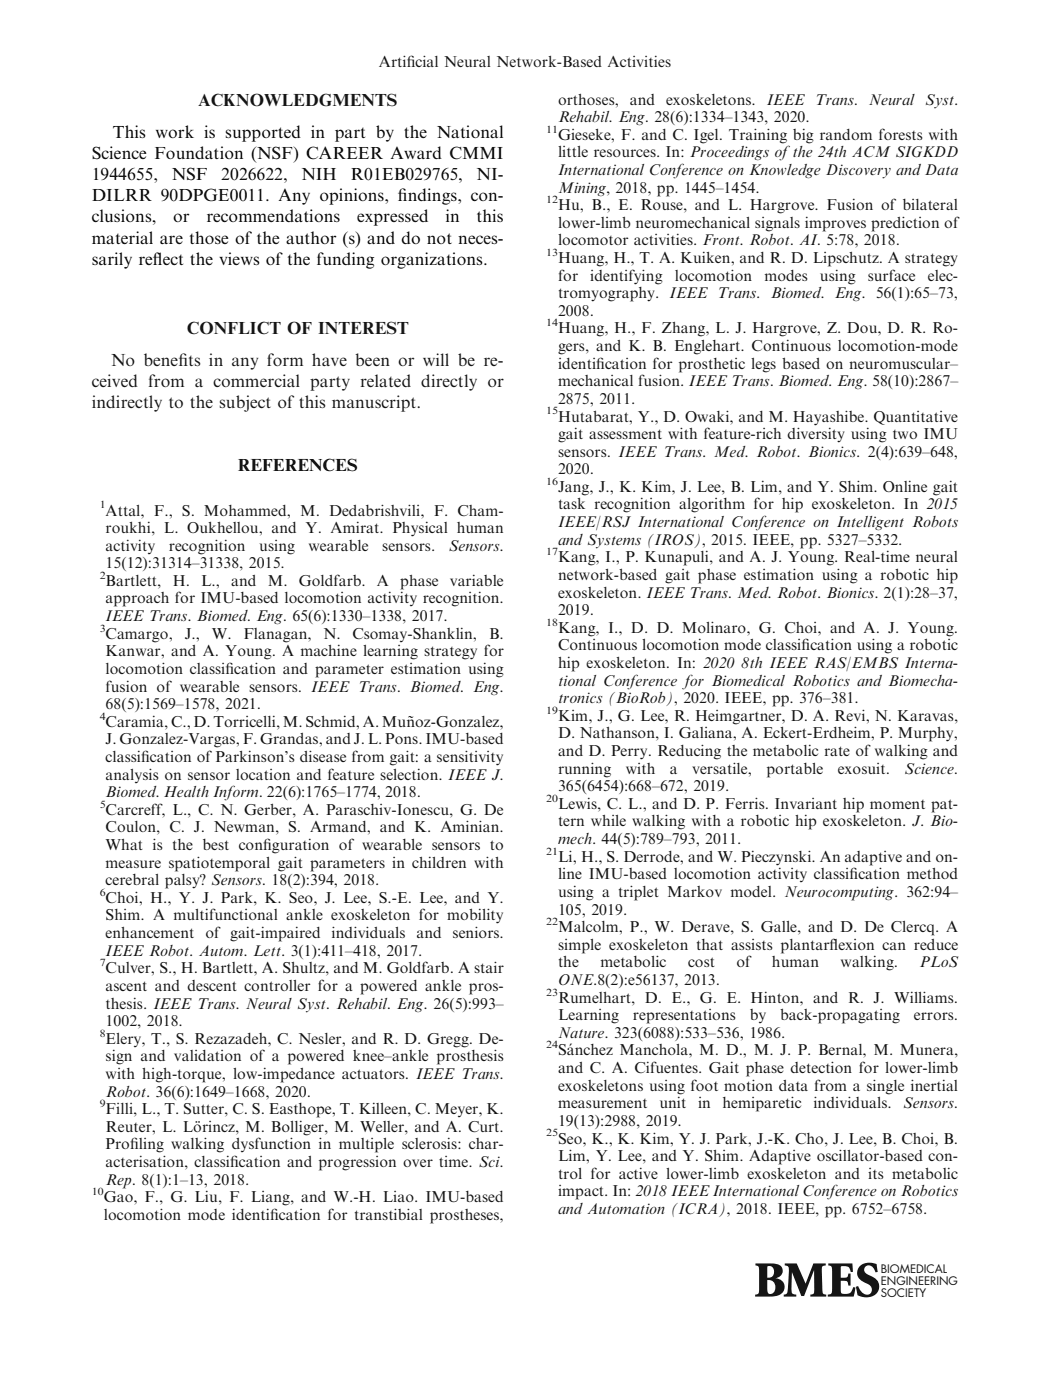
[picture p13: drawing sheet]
<svg xmlns="http://www.w3.org/2000/svg" width="210mm" height="279mm" viewBox="0 0 210 279" stroke-linecap="round" stroke-linejoin="round" font-family="sans-serif">
<defs><g id="words">
<g font-size="3.5" fill="#131413">
<text x="39.5" y="21.2">ACKNOWLEDGMENTS</text>
<text x="37.3" y="66.7">CONFLICT OF INTEREST</text>
<text x="18.3" y="77.2">ceived from a commercial party related directly or</text>
<text x="22.2" y="73">No benef</text>
<text x="35.6" y="73">its in any form have been or will be re-</text>
<text x="18.3" y="81.4">indirectly to the subject of this manuscript.</text>
</g>
<g font-size="3.5">
<text x="22.5" y="27.5">This work is supported in part by the National</text>
<text x="18.3" y="31.7">Science Foundation (NSF) CAREER Award CMMI</text>
<text x="18.3" y="35.9">1944655,</text>
<text x="34.3" y="35.9">NSF</text>
<text x="44.2" y="35.9">2026622,</text>
<text x="60.1" y="35.9">NIH</text>
<text x="70" y="35.9">R01EB029765,</text>
<text x="95.1" y="35.9">NI-</text>
<text x="18.3" y="40.2">DILRR 90DPGE0011. Any opinions, f</text>
<text x="79.4" y="40.2">indings, con-</text>
<text x="18.3" y="44.4">clusions,</text>
<text x="34.6" y="44.4">or</text>
<text x="41.2" y="44.4">recommendations</text>
<text x="71.3" y="44.4">expressed</text>
<text x="88.9" y="44.4">in</text>
<text x="95.1" y="44.4">this</text>
<text x="18.3" y="48.6">material are those of the author (s) and do not neces-</text>
<text x="18.3" y="52.8">sarily ref</text>
<text x="30.5" y="52.8">lect the views of the funding organizations.</text>
<text x="47.5" y="94.1">REFERENCES</text>
</g>
<g font-size="3.2" fill="#131413">
<text x="75.6" y="13.4">Artif</text>
<text x="81.2" y="13.4">icial Neural Network-Based Activities</text>
<text x="111.4" y="20.9">orthoses, and exoskeletons. IEEE Trans. Neural Syst.</text>
<text x="111.4" y="27.9">Gieseke, F. and C. Igel. Training big random forests with</text>
<text x="111.4" y="24.4">Rehabil. Eng. 28(6):1334–1343, 2020.</text>
<text x="111.4" y="31.4">little resources. In: Proceedings ofthe 24th ACM SIGKDD</text>
<text x="111.4" y="34.9">International Conference on Knowledge Discovery and Data</text>
<text x="111.4" y="38.4">Mining, 2018, pp. 1445–1454.</text>
<text x="111.4" y="41.9">Hu, B., E. Rouse, and L. Hargrove. Fusion of bilateral</text>
<text x="111.4" y="45.5">lower-limb neuromechanical signals improves prediction of</text>
<text x="111.4" y="49">locomotor activities. Front. Robot. AI. 5:78, 2018.</text>
<text x="111.4" y="52.5">Huang, H., T. A. Kuiken, and R. D. Lipschutz. A strategy</text>
<text x="111.4" y="56">for</text>
<text x="111.4" y="59.5">tromyography. IEEE Trans. Biomed. Eng. 56(1):65–73,</text>
<text x="117.8" y="56">identifying</text>
<text x="134.7" y="56">locomotion</text>
<text x="152.5" y="56">modes</text>
<text x="163.6" y="56">using</text>
<text x="173.2" y="56">surface</text>
<text x="185.2" y="56">elec-</text>
<text x="111.4" y="63">2008.</text>
<text x="111.4" y="66.5">Huang, H., F. Zhang, L. J. Hargrove, Z. Dou, D. R. Ro-</text>
<text x="111.4" y="70.1">gers, and K. B. Englehart. Continuous locomotion-mode</text>
<text x="111.4" y="73.6">identif</text>
<text x="111.4" y="77.1">mechanical fusion. IEEE Trans. Biomed. Eng. 58(10):2867–</text>
<text x="119" y="73.6">ication for prosthetic legs based on neuromuscular–</text>
<text x="111.4" y="80.6">2875, 2011.</text>
<text x="111.4" y="84.1">Hutabarat, Y., D. Owaki, and M. Hayashibe. Quantitative</text>
<text x="111.4" y="87.6">gait assessment with feature-rich diversity using two IMU</text>
<text x="111.4" y="94.7">2020.</text>
<text x="111.4" y="91.1">sensors. IEEE Trans. Med. Robot. Bionics. 2(4):639–648,</text>
<text x="111.4" y="98.2">Jang, J., K. Kim, J. Lee, B. Lim, and Y. Shim. Online gait</text>
<text x="111.4" y="101.7">task recognition algorithm for hip exoskeleton. In 2015</text>
<text x="21.1" y="102.9">Attal, F., S. Mohammed, M. Dedabrishvili, F. Cham-</text>
<text x="21.1" y="106.4">roukhi, L. Oukhellou, and Y. Amirat. Physical human</text>
<text x="111.4" y="105.2">IEEE/RSJ International Conference on Intelligent Robots</text>
<text x="21.1" y="109.9">activity</text>
<text x="21.1" y="113.4">15(12):31314–31338, 2015.</text>
<text x="33.7" y="109.9">recognition</text>
<text x="51.7" y="109.9">using</text>
<text x="61.6" y="109.9">wearable</text>
<text x="76.3" y="109.9">sensors.</text>
<text x="89.6" y="109.9">Sensors.</text>
<text x="111.4" y="108.7">and Systems (IROS), 2015. IEEE, pp. 5327–5332.</text>
<text x="111.4" y="112.2">Kang, I., P. Kunapuli, and A. J. Young. Real-time neural</text>
<text x="21.1" y="116.9">Bartlett,</text>
<text x="34.5" y="116.9">H. L., and M.</text>
<text x="59.6" y="116.9">Goldfarb. A</text>
<text x="79.9" y="116.9">phase variable</text>
<text x="111.4" y="115.7">network-based gait phase estimation using a robotic hip</text>
<text x="111.4" y="119.3">exoskeleton. IEEE Trans. Med. Robot. Bionics. 2(1):28–37,</text>
<text x="21.1" y="120.4">approach for IMU-based locomotion activity recognition.</text>
<text x="21.1" y="124">IEEE Trans. Biomed. Eng. 65(6):1330–1338, 2017.</text>
<text x="111.4" y="122.8">2019.</text>
<text x="21.1" y="127.5">Camargo,</text>
<text x="21.1" y="131">Kanwar, and A. Young. A machine learning strategy for</text>
<text x="36.9" y="127.5">J.,</text>
<text x="42.3" y="127.5">W.</text>
<text x="48.6" y="127.5">Flanagan,</text>
<text x="64.5" y="127.5">N.</text>
<text x="70.3" y="127.5">Csomay-Shanklin,</text>
<text x="97.6" y="127.5">B.</text>
<text x="111.4" y="126.3">Kang, I., D. D. Molinaro, G. Choi, and A. J. Young.</text>
<text x="111.4" y="129.8">Continuous locomotion mode classif</text>
<text x="160" y="129.8">ication using a robotic</text>
<text x="21.1" y="134.5">locomotion classif</text>
<text x="45" y="134.5">ication and parameter estimation using</text>
<text x="111.4" y="133.3">hip exoskeleton. In: 2020 8th IEEE RAS/EMBS Interna-</text>
<text x="111.4" y="136.8">tional Conference for Biomedical Robotics and Biomecha-</text>
<text x="21.1" y="138">fusion of wearable sensors. IEEE Trans. Biomed. Eng.</text>
<text x="21.1" y="141.5">68(5):1569–1578, 2021.</text>
<text x="111.4" y="140.3">tronics (BioRob), 2020. IEEE, pp. 376–381.</text>
<text x="111.4" y="143.9">Kim, J., G. Lee, R. Heimgartner, D. A. Revi, N. Karavas,</text>
<text x="21.1" y="145">Caramia,C.,D.Torricelli,M.Schmid,A.Mun˜oz-Gonzalez,</text>
<text x="21.1" y="148.6">J. Gonzalez-Vargas, F.Grandas,andJ. L. Pons.IMU-based</text>
<text x="111.4" y="147.4">D. Nathanson, I. Galiana, A. Eckert-Erdheim, P. Murphy,</text>
<text x="21.1" y="152.1">classif</text>
<text x="21.1" y="155.6">analysis on sensor location and feature selection. IEEE J.</text>
<text x="28.2" y="152.1">ication of Parkinson’s disease from gait: a sensitivity</text>
<text x="111.4" y="150.9">and D. Perry. Reducing the metabolic rate of walking and</text>
<text x="111.4" y="154.4">running</text>
<text x="124.9" y="154.4">with</text>
<text x="133.7" y="154.4">a</text>
<text x="138.1" y="154.4">versatile,</text>
<text x="153" y="154.4">portable</text>
<text x="167.2" y="154.4">exosuit.</text>
<text x="180.5" y="154.4">Science.</text>
<text x="21.1" y="159.1">Biomed. Health Inform. 22(6):1765–1774, 2018.</text>
<text x="111.4" y="157.9">365(6454):668–672, 2019.</text>
<text x="111.4" y="161.4">Lewis, C. L., and D. P. Ferris. Invariant hip moment pat-</text>
<text x="21.1" y="162.6">Carcreff, L., C. N. Gerber, A. Paraschiv-Ionescu, G. De</text>
<text x="21.1" y="166.1">Coulon, C. J. Newman, S. Armand, and K. Aminian.</text>
<text x="111.4" y="164.9">tern while walking with a robotic hip exoskeleton. J. Bio-</text>
<text x="21.1" y="169.7">What is the best conf</text>
<text x="21.1" y="173.2">measure spatiotemporal gait parameters in children with</text>
<text x="52.5" y="169.7">iguration of wearable sensors to</text>
<text x="111.4" y="168.5">mech. 44(5):789–793, 2011.</text>
<text x="111.4" y="172">Li, H., S. Derrode, and W. Pieczynski. An adaptive and on-</text>
<text x="21.1" y="176.7">cerebral palsy? Sensors. 18(2):394, 2018.</text>
<text x="111.4" y="175.5">line IMU-based locomotion activity classif</text>
<text x="111.4" y="179">using a triplet Markov model. Neurocomputing. 362:94–</text>
<text x="169.5" y="175.5">ication method</text>
<text x="21.1" y="180.2">Choi, H., Y. J. Park, K. Seo, J. Lee, S.-E. Lee, and Y.</text>
<text x="21.1" y="183.7">Shim. A multifunctional ankle exoskeleton for mobility</text>
<text x="111.4" y="182.5">105, 2019.</text>
<text x="21.1" y="187.2">enhancement of gait-impaired individuals and seniors.</text>
<text x="21.1" y="190.7">IEEE Robot. Autom. Lett. 3(1):411–418, 2017.</text>
<text x="111.4" y="186">Malcolm, P., W. Derave, S. Galle, and D. De Clercq. A</text>
<text x="111.4" y="189.6">simple exoskeleton that assists plantarf</text>
<text x="165.6" y="189.6">lexion can reduce</text>
<text x="21.1" y="194.3">Culver, S., H. Bartlett, A. Shultz, and M. Goldfarb. A stair</text>
<text x="21.1" y="197.8">ascent and descent controller for a powered ankle pros-</text>
<text x="111.4" y="193.1">the</text>
<text x="111.4" y="196.6">ONE.8(2):e56137, 2013.</text>
<text x="119.8" y="193.1">metabolic</text>
<text x="137.3" y="193.1">cost</text>
<text x="147" y="193.1">of</text>
<text x="154.1" y="193.1">human</text>
<text x="167.8" y="193.1">walking.</text>
<text x="183.5" y="193.1">PLoS</text>
<text x="21.1" y="201.3">thesis. IEEE Trans. Neural Syst. Rehabil. Eng. 26(5):993–</text>
<text x="111.4" y="200.1">Rumelhart, D. E., G. E. Hinton, and R. J. Williams.</text>
<text x="111.4" y="203.6">Learning</text>
<text x="126.3" y="203.6">representations</text>
<text x="149.6" y="203.6">by</text>
<text x="155.7" y="203.6">back-propagating</text>
<text x="182.4" y="203.6">errors.</text>
<text x="21.1" y="204.8">1002, 2018.</text>
<text x="21.1" y="208.3">Elery, T., S. Rezazadeh, C. Nesler, and R. D. Gregg. De-</text>
<text x="111.4" y="207.1">Nature. 323(6088):533–536, 1986.</text>
<text x="21.1" y="211.8">sign and validation of a powered knee–ankle prosthesis</text>
<text x="21.1" y="215.3">with high-torque, low-impedance actuators. IEEE Trans.</text>
<text x="111.4" y="210.6">Sa´nchez Manchola, M. D., M. J. P. Bernal, M. Munera,</text>
<text x="111.4" y="214.2">and C. A. Cifuentes. Gait phase detection for lower-limb</text>
<text x="21.1" y="218.9">Robot. 36(6):1649–1668, 2020.</text>
<text x="111.4" y="217.7">exoskeletons using foot motion data from a single inertial</text>
<text x="111.4" y="221.2">measurement</text>
<text x="131.6" y="221.2">unit</text>
<text x="139.3" y="221.2">in</text>
<text x="144.2" y="221.2">hemiparetic</text>
<text x="162.3" y="221.2">individuals.</text>
<text x="180.3" y="221.2">Sensors.</text>
<text x="21.1" y="222.4">Filli, L., T. Sutter, C. S. Easthope, T. Killeen, C. Meyer, K.</text>
<text x="21.1" y="225.9">Reuter, L. Lo¨rincz, M. Bolliger, M. Weller, and A. Curt.</text>
<text x="111.4" y="224.7">19(13):2988, 2019.</text>
<text x="21.1" y="229.4">Prof</text>
<text x="21.1" y="232.9">acterisation, classif</text>
<text x="26" y="229.4">iling walking dysfunction in multiple sclerosis: char-</text>
<text x="45.9" y="232.9">ication and progression over time. Sci.</text>
<text x="111.4" y="228.2">Seo, K., K. Kim, Y. J. Park, J.-K. Cho, J. Lee, B. Choi, B.</text>
<text x="111.4" y="231.7">Lim, Y. Lee, and Y. Shim. Adaptive oscillator-based con-</text>
<text x="20.7" y="239.9">Gao, F., G. Liu, F. Liang, and W.-H. Liao. IMU-based</text>
<text x="21.1" y="236.4">Rep. 8(1):1–13, 2018.</text>
<text x="111.4" y="235.2">trol for active lower-limb exoskeleton and its metabolic</text>
<text x="111.4" y="238.8">impact. In: 2018 IEEE International Conference on Robotics</text>
<text x="20.7" y="243.5">locomotion mode identif</text>
<text x="53.9" y="243.5">ication for transtibial prostheses,</text>
<text x="111.4" y="242.3">and Automation (ICRA), 2018. IEEE, pp. 6752–6758.</text>
</g>
<g font-size="2.3" fill="#131413">
<text x="175.8" y="254">BIOMEDICAL</text>
<text x="175.8" y="256.4">ENGINEERING</text>
<text x="175.8" y="258.8">SOCIETY</text>
</g>
<g font-size="2.1" fill="#131413">
<text x="109" y="26.5">11</text>
<text x="109" y="40.5">12</text>
<text x="109" y="51.1">13</text>
<text x="109" y="65.1">14</text>
<text x="109" y="82.7">15</text>
<text x="19.9" y="101.5">1</text>
<text x="109" y="96.8">16</text>
<text x="109" y="110.8">17</text>
<text x="19.9" y="115.5">2</text>
<text x="109" y="124.9">18</text>
<text x="19.9" y="126.1">3</text>
<text x="19.9" y="143.6">4</text>
<text x="109" y="142.5">19</text>
<text x="19.9" y="161.2">5</text>
<text x="109" y="160">20</text>
<text x="109" y="170.6">21</text>
<text x="19.9" y="178.8">6</text>
<text x="109" y="184.6">22</text>
<text x="19.9" y="192.8">7</text>
<text x="109" y="198.7">23</text>
<text x="19.9" y="206.9">8</text>
<text x="109" y="209.2">24</text>
<text x="19.9" y="221">9</text>
<text x="109" y="226.8">25</text>
<text x="18.3" y="238.5">10</text>
</g>
</g></defs>
<g fill="#131413">
<path d="M156.6 252.2h2.4l1.8 4 1.5-4h2.5v.3l-.6 .2-.2 .2v.8l.2 4.3 .1 .2 .6 .2v.4h-3.2v-.4l.6-.2 .1-.2 .1-4.4-2 5.1h-.6l-1.9-4.8v3.7a.59 .59 0 0 0 .5 .7l.4 .1v.4h-2.5v-.4a.78 .78 0 0 0 .8-1l.2-4.4-.1-.3-.7-.2z"/>
<path d="M165.3 252.2h4.8l.1 1.6-.4 .1a1.17 1.17 0 0 0-1.6-1.2l-.4 .1v2.2l1.3-.1 .2-.7h.4v2.4h-.4l-.2-.8a1.56 1.56 0 0 0-1.3-.2v2.1a.84 .84 0 0 0 1.2 .5l.8-.3 .5-1 .4 .1-.3 1.8h-5.2v-.4l.6-.2 .2-.5v-4.5a.61 .61 0 0 0-.7-.7z"/>
<path d="M171.7 252.6a3.5 3.5 0 0 1 3.2-.3l.3 1.6h-.5a1.35 1.35 0 0 0-2-1.1 1.07 1.07 0 0 0 .8 1.7 2.32 2.32 0 0 1 1.7 3.2 3.2 3.2 0 0 1-3.9 .9l-.2-.1-.3-1.7 .5-.1 .1 .3a1.67 1.67 0 0 0 2.3 1.1 1.3 1.3 0 0 0-.9-2 2.07 2.07 0 0 1-1.1-3.5z"/>
<path d="M153.1 255.5v1.7l.2 .9a.88 .88 0 0 0 1.4-.7 1.43 1.43 0 0 0-1.6-1.9zM153.2 252.7l-.1 2.3a1.19 1.19 0 0 0 1.4-1 1.19 1.19 0 0 0-.9-1.3zM150.8 252.2h3.1a2.14 2.14 0 0 1 2.2 1 1.52 1.52 0 0 1-1.3 1.9 1.81 1.81 0 0 1 1.8 1.9 1.81 1.81 0 0 1-2 1.7l-3.9 .1v-.4l.6-.2 .1-.2 .1-.9v-3.9l-.2-.5-.5-.2z"/>
</g>
<use href="#words"/>
</svg>
